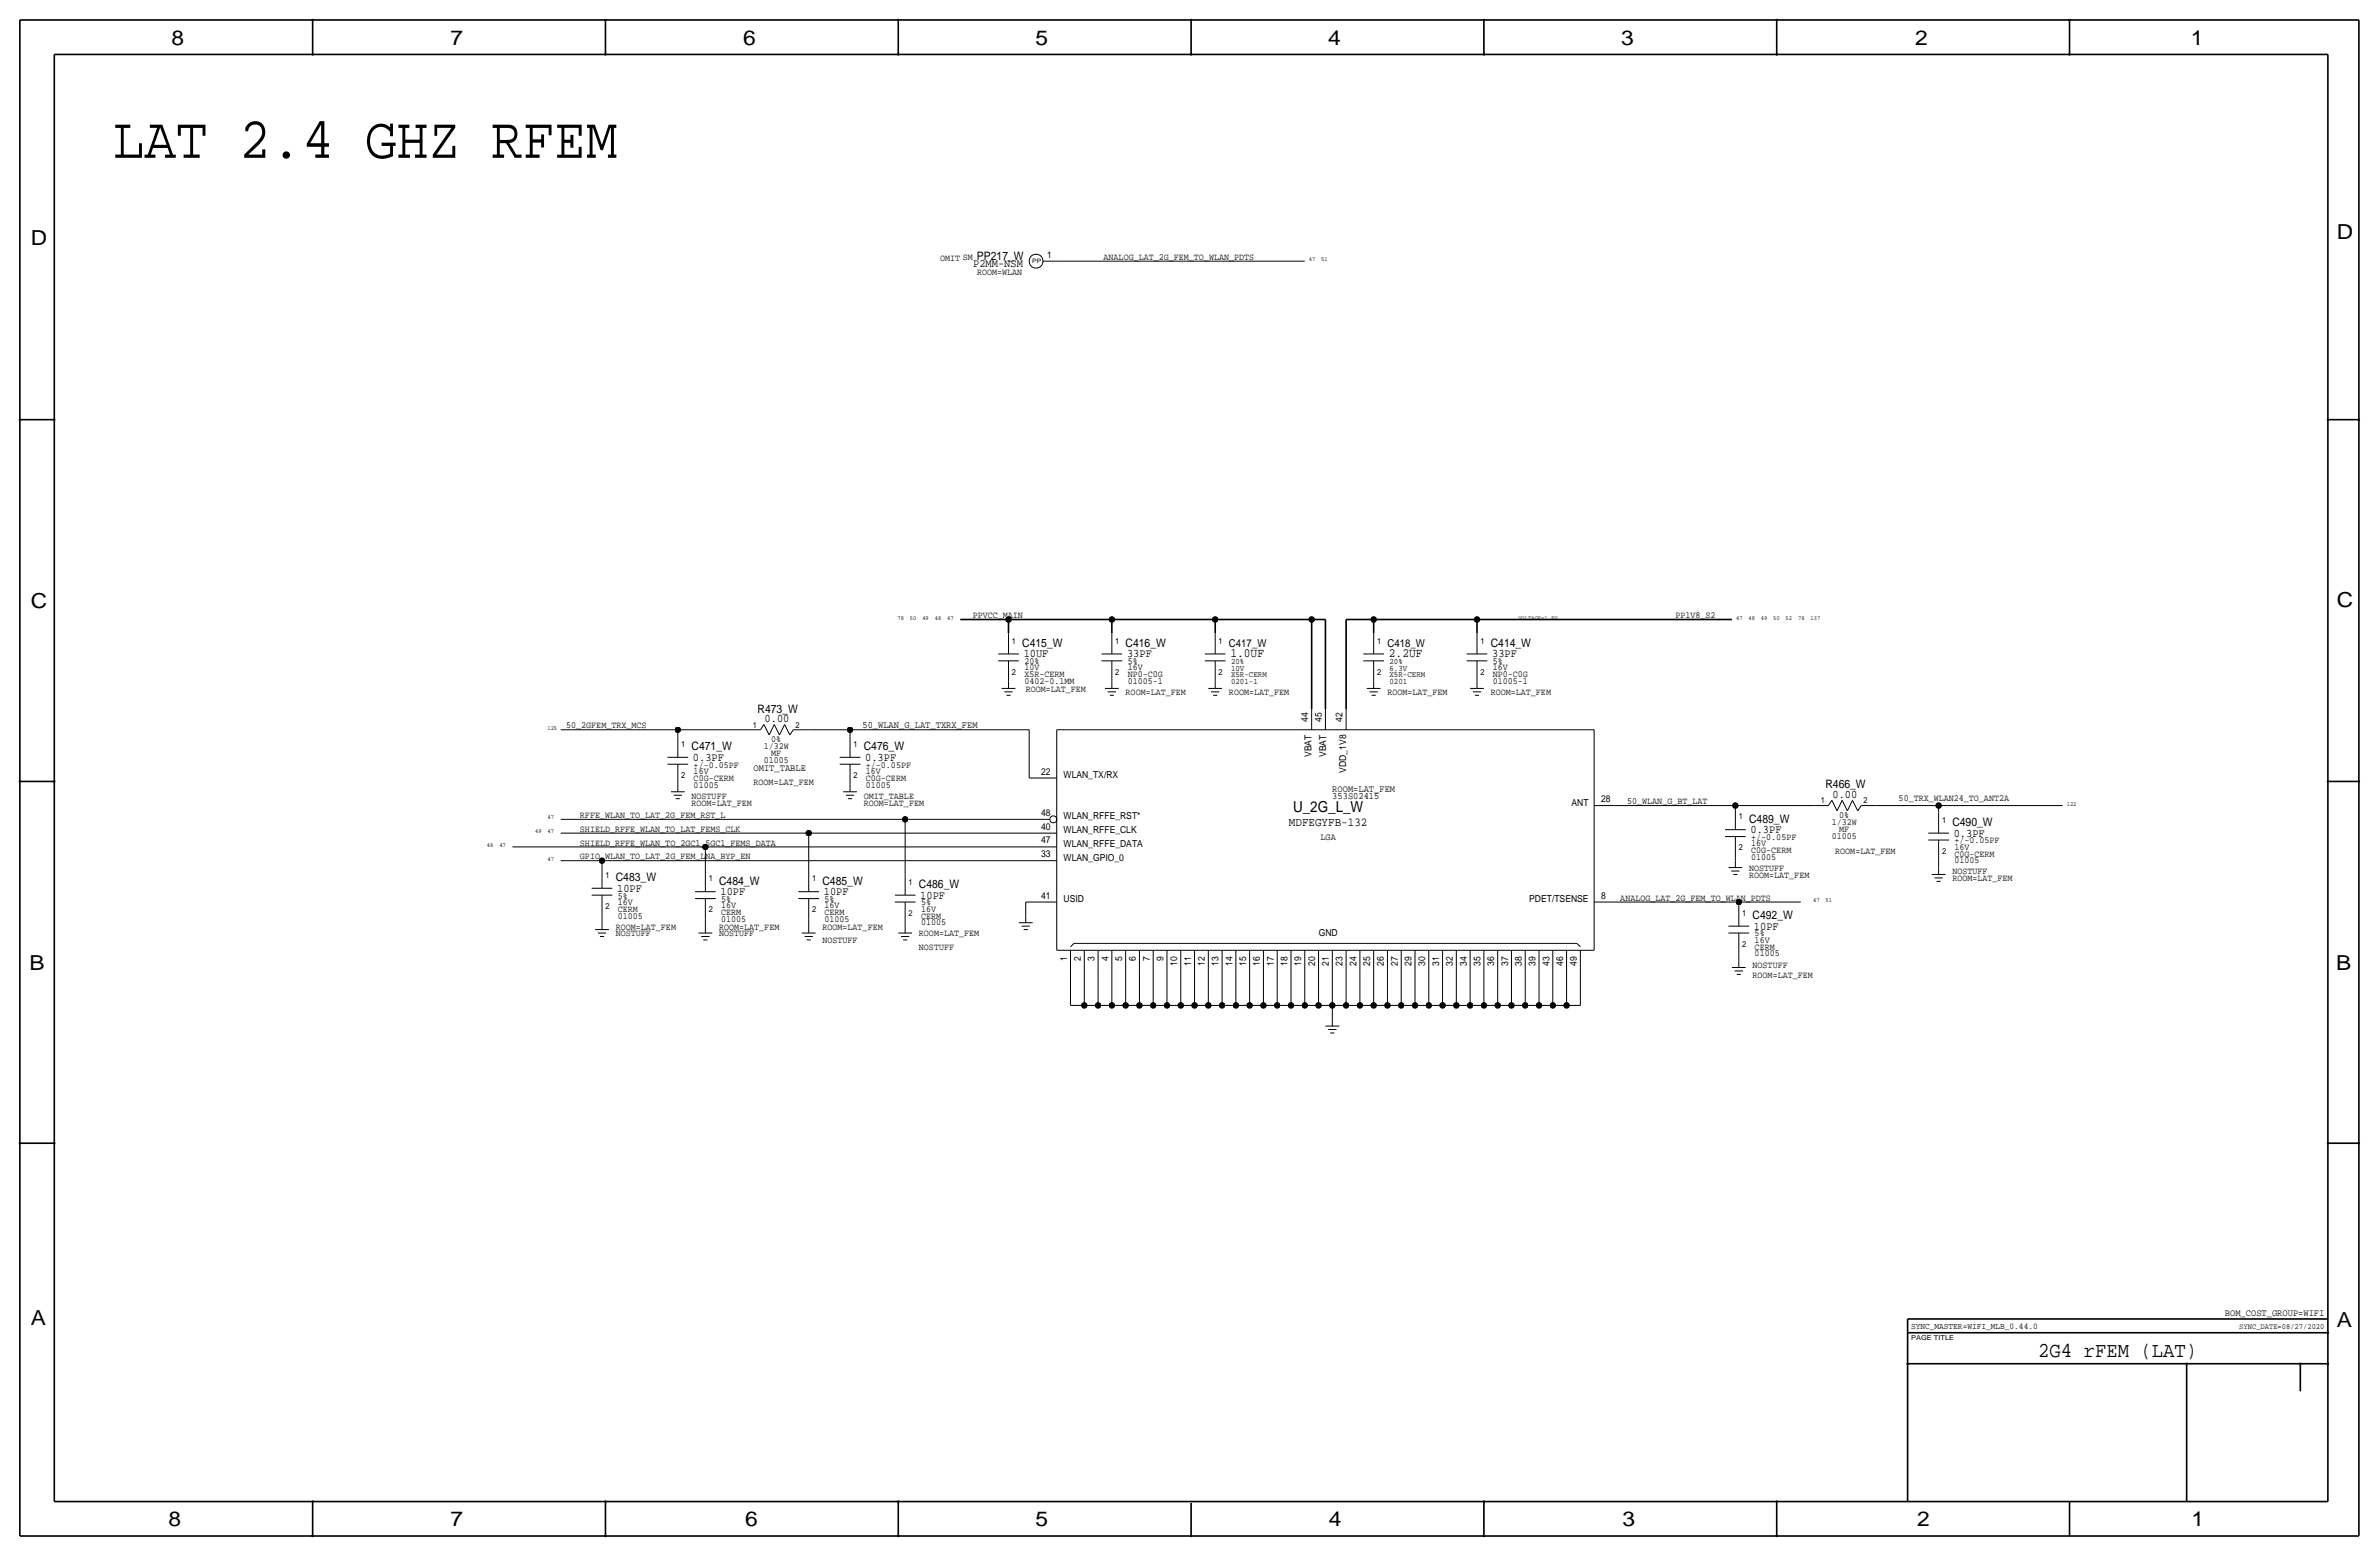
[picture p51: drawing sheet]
<svg xmlns="http://www.w3.org/2000/svg" width="877mm" height="574mm" viewBox="0 0 877 574" stroke-linecap="round" stroke-linejoin="round" font-family="sans-serif">
<defs><g id="words">
<text font-size="21.7" x="41.6" y="58.2">LAT 2.4 GHZ RFEM</text>
<text font-size="7.8" x="751.5" y="500.1">2G4 rFEM (LAT)</text>
<g font-size="7.6">
<text x="63.2" y="16.5">8</text>
<text x="166.1" y="16.5">7</text>
<text x="274" y="16.5">6</text>
<text x="381.7" y="16.5">5</text>
<text x="489.7" y="16.5">4</text>
<text x="597.6" y="16.5">3</text>
<text x="706.1" y="16.5">2</text>
<text x="807.7" y="16.5">1</text>
<text x="861.5" y="88.1">D</text>
<text x="11.4" y="90.4">D</text>
<text x="11.4" y="224.3">C</text>
<text x="861.5" y="223.8">C</text>
<text x="10.9" y="357.6">B</text>
<text x="861.3" y="357.4">B</text>
<text x="11.4" y="488.4">A</text>
<text x="861.5" y="489.2">A</text>
<text x="62.2" y="562.6">8</text>
<text x="166.1" y="562.6">7</text>
<text x="274.8" y="562.6">6</text>
<text x="381.7" y="562.6">5</text>
<text x="489.9" y="562.6">4</text>
<text x="598.1" y="562.6">3</text>
<text x="706.8" y="562.6">2</text>
<text x="807.9" y="562.6">1</text>
</g>
<text font-size="5.6" x="476.7" y="299.5">U_2G_L_W</text>
<g font-size="4.7">
<text x="453.6" y="242.3">1.0UF</text>
<text x="512" y="242.3">2.2UF</text>
</g>
<text font-size="4.5" x="475.2" y="304.5">MDFEGYFB-132</text>
<g font-size="4.3">
<text x="358.8" y="98.6">P2MM-NSM</text>
<text x="360.2" y="96">PP217_W</text>
<text x="376.9" y="238.5">C415_W</text>
<text x="415" y="238.5">C416_W</text>
<text x="549.6" y="238.5">C414_W</text>
<text x="377.4" y="242.3">10UF</text>
<text x="415.5" y="242.3">33PF</text>
<text x="550.1" y="242.3">33PF</text>
<text x="279.3" y="262.6">R473_W</text>
<text x="281.9" y="266.2">0.00</text>
<text x="255" y="276.6">C471_W</text>
<text x="255.5" y="280.4">0.3PF</text>
<text x="318.5" y="276.6">C476_W</text>
<text x="319" y="280.4">0.3PF</text>
<text x="673" y="290.6">R466_W</text>
<text x="675.6" y="294.1">0.00</text>
<text x="644.9" y="303.3">C489_W</text>
<text x="719.8" y="304.5">C490_W</text>
<text x="645.4" y="307.1">0.3PF</text>
<text x="720.3" y="308.4">0.3PF</text>
<text x="227" y="324.9">C483_W</text>
<text x="227.5" y="328.7">10PF</text>
<text x="265.1" y="326.1">C484_W</text>
<text x="265.6" y="329.9">10PF</text>
<text x="303.2" y="326.1">C485_W</text>
<text x="303.7" y="329.9">10PF</text>
<text x="338.8" y="327.4">C486_W</text>
<text x="339.3" y="331.2">10PF</text>
<text x="646.1" y="338.8">C492_W</text>
<text x="646.6" y="342.6">10PF</text>
</g>
<g font-size="4">
<text x="453.1" y="238.5">C417_W</text>
<text x="511.5" y="238.5">C418_W</text>
</g>
<g font-size="3.6">
<text x="318" y="268.5">50_WLAN_G_LAT_TXRX_FEM</text>
<text x="277.8" y="284.2">OMIT_TABLE</text>
<text x="491.2" y="291.8">ROOM=LAT_FEM</text>
<text x="491.2" y="294.4">353S02415</text>
<text x="820.3" y="484.9">BOM_COST_GROUP=WIFI</text>
</g>
<g font-size="3.5">
<text x="386" y="95.3">1</text>
<text x="406.9" y="95.8">ANALOG_LAT_2G_FEM_TO_WLAN_PDTS</text>
<text x="346.6" y="96.3">OMIT SM</text>
<text x="360.2" y="101.3">ROOM=WLAN</text>
<text x="358.6" y="227.8">PPVCC_MAIN</text>
<text x="617.7" y="227.8">PP1V8_S2</text>
<text x="377.6" y="244.9">20%</text>
<text x="415.7" y="244.9">5%</text>
<text x="550.4" y="244.9">5%</text>
<text x="377.6" y="247.1">10V</text>
<text x="377.6" y="249.7">X5R-CERM</text>
<text x="415.7" y="247.1">16V</text>
<text x="415.7" y="249.7">NP0-C0G</text>
<text x="550.4" y="249.7">NP0-C0G</text>
<text x="550.4" y="247.1">16V</text>
<text x="377.6" y="252.2">0402-0.1MM</text>
<text x="378.2" y="255">ROOM=LAT_FEM</text>
<text x="415" y="256.3">ROOM=LAT_FEM</text>
<text x="415.7" y="252.2">01005-1</text>
<text x="453.1" y="256.3">ROOM=LAT_FEM</text>
<text x="511.5" y="256.3">ROOM=LAT_FEM</text>
<text x="549.6" y="256.3">ROOM=LAT_FEM</text>
<text x="550.4" y="252.2">01005-1</text>
<text x="208.7" y="268.5">50_2GFEM_TRX_MCS</text>
<text x="482.3" y="266.2" transform="rotate(-90 482.3 266.2)">44</text>
<text x="487.4" y="266.2" transform="rotate(-90 487.4 266.2)">45</text>
<text x="495" y="266.2" transform="rotate(-90 495 266.2)">42</text>
<text x="284.4" y="273.6">0%</text>
<text x="281.6" y="276.1">1/32W</text>
<text x="281.6" y="281.2">01005</text>
<text x="284.4" y="278.6">MF</text>
<text x="483.6" y="279" transform="rotate(-90 483.6 279)">VBAT</text>
<text x="488.9" y="279" transform="rotate(-90 488.9 279)">VBAT</text>
<text x="255.7" y="287.8">C0G-CERM</text>
<text x="255.7" y="283">+/-0.05PF</text>
<text x="255.7" y="285.2">16V</text>
<text x="319.2" y="283">+/-0.05PF</text>
<text x="319.2" y="285.2">16V</text>
<text x="319.2" y="287.8">C0G-CERM</text>
<text x="383.8" y="285.5">22</text>
<text x="392.1" y="286.8">WLAN_TX/RX</text>
<text x="496.3" y="284.8" transform="rotate(-90 496.3 284.8)">VDD_1V8</text>
<text x="255.7" y="290.3">01005</text>
<text x="277.8" y="289.3">ROOM=LAT_FEM</text>
<text x="319.2" y="290.3">01005</text>
<text x="255" y="296.9">ROOM=LAT_FEM</text>
<text x="255" y="294.4">NOSTUFF</text>
<text x="318.5" y="294.4">OMIT_TABLE</text>
<text x="318.5" y="296.9">ROOM=LAT_FEM</text>
<text x="579.4" y="296.9">ANT</text>
<text x="590.2" y="295.7">28</text>
<text x="599.9" y="296.4">50_WLAN_G_BT_LAT</text>
<text x="700" y="295.1">50_TRX_WLAN24_TO_ANT2A</text>
<text x="213.8" y="301.5">RFFE_WLAN_TO_LAT_2G_FEM_RST_L</text>
<text x="383.8" y="300.7">48</text>
<text x="383.8" y="305.8">40</text>
<text x="392.1" y="302">WLAN_RFFE_RST*</text>
<text x="675.3" y="304">1/32W</text>
<text x="678.1" y="301.5">0%</text>
<text x="213.8" y="306.6">SHIELD_RFFE_WLAN_TO_LAT_FEMS_CLK</text>
<text x="213.8" y="311.7">SHIELD_RFFE_WLAN_TO_2GC1_5GC1_FEMS_DATA</text>
<text x="383.8" y="310.9">47</text>
<text x="392.1" y="307.1">WLAN_RFFE_CLK</text>
<text x="486.8" y="309.6">LGA</text>
<text x="645.6" y="311.9">16V</text>
<text x="645.6" y="309.6">+/-0.05PF</text>
<text x="675.3" y="309.1">01005</text>
<text x="678.1" y="306.6">MF</text>
<text x="720.5" y="310.9">+/-0.05PF</text>
<text x="213.8" y="316.7">GPIO_WLAN_TO_LAT_2G_FEM_LNA_BYP_EN</text>
<text x="383.8" y="316">33</text>
<text x="392.1" y="317.2">WLAN_GPIO_0</text>
<text x="392.1" y="312.2">WLAN_RFFE_DATA</text>
<text x="645.6" y="314.5">C0G-CERM</text>
<text x="645.6" y="317">01005</text>
<text x="676.6" y="314.7">ROOM=LAT_FEM</text>
<text x="720.5" y="313.2">16V</text>
<text x="720.5" y="315.7">C0G-CERM</text>
<text x="644.9" y="321.1">NOSTUFF</text>
<text x="644.9" y="323.6">ROOM=LAT_FEM</text>
<text x="719.8" y="322.3">NOSTUFF</text>
<text x="720.5" y="318.3">01005</text>
<text x="719.8" y="324.9">ROOM=LAT_FEM</text>
<text x="227.8" y="333.5">16V</text>
<text x="227.8" y="331.2">5%</text>
<text x="265.9" y="334.8">16V</text>
<text x="265.9" y="332.5">5%</text>
<text x="304" y="334.8">16V</text>
<text x="304" y="332.5">5%</text>
<text x="339.5" y="333.8">5%</text>
<text x="383.8" y="331.2">41</text>
<text x="392.1" y="332.5">USID</text>
<text x="563.8" y="332.5">PDET/TSENSE</text>
<text x="590.2" y="331.2">8</text>
<text x="597.4" y="332">ANALOG_LAT_2G_FEM_TO_WLAN_PDTS</text>
<text x="227.8" y="336">CERM</text>
<text x="227.8" y="338.6">01005</text>
<text x="265.9" y="337.3">CERM</text>
<text x="265.9" y="339.9">01005</text>
<text x="304" y="339.9">01005</text>
<text x="304" y="337.3">CERM</text>
<text x="339.5" y="341.1">01005</text>
<text x="339.5" y="336">16V</text>
<text x="339.5" y="338.6">CERM</text>
<text x="227" y="342.6">ROOM=LAT_FEM</text>
<text x="227" y="345.2">NOSTUFF</text>
<text x="265.1" y="342.6">ROOM=LAT_FEM</text>
<text x="265.1" y="345.2">NOSTUFF</text>
<text x="303.2" y="342.6">ROOM=LAT_FEM</text>
<text x="303.2" y="347.7">NOSTUFF</text>
<text x="338.8" y="345.2">ROOM=LAT_FEM</text>
<text x="486.2" y="344.9">GND</text>
<text x="646.9" y="345.2">5%</text>
<text x="646.9" y="347.5">16V</text>
<text x="338.8" y="350.3">NOSTUFF</text>
<text x="646.9" y="352.6">01005</text>
<text x="646.9" y="350">CERM</text>
<text x="393.4" y="354.3" transform="rotate(-90 393.4 354.3)">1</text>
<text x="398.5" y="354.3" transform="rotate(-90 398.5 354.3)">2</text>
<text x="403.6" y="354.3" transform="rotate(-90 403.6 354.3)">3</text>
<text x="408.6" y="354.3" transform="rotate(-90 408.6 354.3)">4</text>
<text x="413.7" y="354.3" transform="rotate(-90 413.7 354.3)">5</text>
<text x="418.8" y="354.3" transform="rotate(-90 418.8 354.3)">6</text>
<text x="423.9" y="354.3" transform="rotate(-90 423.9 354.3)">7</text>
<text x="429" y="354.3" transform="rotate(-90 429 354.3)">9</text>
<text x="434" y="356.1" transform="rotate(-90 434 356.1)">10</text>
<text x="439.1" y="356.1" transform="rotate(-90 439.1 356.1)">11</text>
<text x="444.2" y="356.1" transform="rotate(-90 444.2 356.1)">12</text>
<text x="449.3" y="356.1" transform="rotate(-90 449.3 356.1)">13</text>
<text x="454.4" y="356.1" transform="rotate(-90 454.4 356.1)">14</text>
<text x="459.4" y="356.1" transform="rotate(-90 459.4 356.1)">15</text>
<text x="464.5" y="356.1" transform="rotate(-90 464.5 356.1)">16</text>
<text x="469.6" y="356.1" transform="rotate(-90 469.6 356.1)">17</text>
<text x="474.7" y="356.1" transform="rotate(-90 474.7 356.1)">18</text>
<text x="479.8" y="356.1" transform="rotate(-90 479.8 356.1)">19</text>
<text x="484.8" y="356.1" transform="rotate(-90 484.8 356.1)">20</text>
<text x="489.9" y="356.1" transform="rotate(-90 489.9 356.1)">21</text>
<text x="495" y="356.1" transform="rotate(-90 495 356.1)">23</text>
<text x="500.1" y="356.1" transform="rotate(-90 500.1 356.1)">24</text>
<text x="505.2" y="356.1" transform="rotate(-90 505.2 356.1)">25</text>
<text x="510.2" y="356.1" transform="rotate(-90 510.2 356.1)">26</text>
<text x="515.3" y="356.1" transform="rotate(-90 515.3 356.1)">27</text>
<text x="520.4" y="356.1" transform="rotate(-90 520.4 356.1)">29</text>
<text x="525.5" y="356.1" transform="rotate(-90 525.5 356.1)">30</text>
<text x="530.6" y="356.1" transform="rotate(-90 530.6 356.1)">31</text>
<text x="535.6" y="356.1" transform="rotate(-90 535.6 356.1)">32</text>
<text x="540.7" y="356.1" transform="rotate(-90 540.7 356.1)">34</text>
<text x="545.8" y="356.1" transform="rotate(-90 545.8 356.1)">35</text>
<text x="550.9" y="356.1" transform="rotate(-90 550.9 356.1)">36</text>
<text x="556" y="356.1" transform="rotate(-90 556 356.1)">37</text>
<text x="561" y="356.1" transform="rotate(-90 561 356.1)">38</text>
<text x="566.1" y="356.1" transform="rotate(-90 566.1 356.1)">39</text>
<text x="571.2" y="356.1" transform="rotate(-90 571.2 356.1)">43</text>
<text x="576.3" y="356.1" transform="rotate(-90 576.3 356.1)">46</text>
<text x="581.4" y="356.1" transform="rotate(-90 581.4 356.1)">49</text>
<text x="646.1" y="356.6">NOSTUFF</text>
<text x="646.1" y="360.4">ROOM=LAT_FEM</text>
</g>
<text font-size="3.2" x="704.5" y="490">SYNC_MASTER=WIFI_MLB_0.44.0</text>
<g font-size="3.1">
<text x="373.1" y="237.2">1</text>
<text x="411.2" y="237.2">1</text>
<text x="449.3" y="237.2">1</text>
<text x="507.7" y="237.2">1</text>
<text x="545.8" y="237.2">1</text>
<text x="453.8" y="244.9">20%</text>
<text x="512.3" y="244.9">20%</text>
<text x="373.1" y="248.7">2</text>
<text x="411.2" y="248.7">2</text>
<text x="449.3" y="248.7">2</text>
<text x="453.8" y="247.1">10V</text>
<text x="453.8" y="249.7">X5R-CERM</text>
<text x="507.7" y="248.7">2</text>
<text x="512.3" y="247.1">6.3V</text>
<text x="512.3" y="249.7">X5R-CERM</text>
<text x="545.8" y="248.7">2</text>
<text x="453.8" y="252.2">0201-1</text>
<text x="512.3" y="252.2">0201</text>
<text x="277.6" y="268.2">1</text>
<text x="293.3" y="268.2">2</text>
<text x="251.2" y="275.3">1</text>
<text x="314.7" y="275.3">1</text>
<text x="251.2" y="286.8">2</text>
<text x="314.7" y="286.8">2</text>
<text x="671.3" y="296.2">1</text>
<text x="687" y="296.2">2</text>
<text x="641" y="302">1</text>
<text x="716" y="303.3">1</text>
<text x="641" y="313.4">2</text>
<text x="716" y="314.7">2</text>
<text x="223.2" y="323.6">1</text>
<text x="261.3" y="324.9">1</text>
<text x="299.4" y="324.9">1</text>
<text x="335" y="326.1">1</text>
<text x="223.2" y="335">2</text>
<text x="261.3" y="336.3">2</text>
<text x="299.4" y="336.3">2</text>
<text x="335" y="337.6">2</text>
<text x="642.3" y="337.6">1</text>
<text x="642.3" y="349">2</text>
</g>
<text font-size="2.9" x="825.6" y="490">SYNC_DATE=08/27/2020</text>
<text font-size="2.5" x="704.5" y="493.8">PAGE TITLE</text>
<g font-size="2.3">
<text x="380.6" y="97">PP</text>
<text x="482.5" y="96.3">47</text>
<text x="487.1" y="96.3">51</text>
<text x="330.9" y="228.3">78</text>
<text x="335.5" y="228.3">50</text>
<text x="340.1" y="228.3">49</text>
<text x="344.6" y="228.3">48</text>
<text x="349.2" y="228.3">47</text>
<text x="559.8" y="228.3">VOLTAGE=1.8V</text>
<text x="640" y="228.3">47</text>
<text x="644.6" y="228.3">48</text>
<text x="649.2" y="228.3">49</text>
<text x="653.7" y="228.3">50</text>
<text x="658.3" y="228.3">52</text>
<text x="662.9" y="228.3">78</text>
<text x="667.5" y="228.3">137</text>
<text x="201.8" y="269">125</text>
<text x="761.9" y="296.9">122</text>
<text x="201.9" y="302">47</text>
<text x="197.3" y="307.1">49</text>
<text x="201.9" y="307.1">47</text>
<text x="179.5" y="312.2">48</text>
<text x="184.1" y="312.2">47</text>
<text x="201.9" y="317.2">47</text>
<text x="668.5" y="332.5">47</text>
<text x="673" y="332.5">51</text>
</g>
</g></defs>
<g fill="none" stroke="#000" stroke-width=".6">
<path d="M7.3 7.4v558.8zM7.3 7.4h862.3zM115.3 7.4v12.7zM223.2 7.4v12.7zM331.2 7.4v12.7zM439.1 7.4v12.7zM547.1 7.4v12.7zM655 7.4v12.7zM763 7.4v12.7zM869.6 7.4v558.8zM20 20.1v533.4zM20 20.1h838.2z"/>
<path d="M858.2 20.1v533.4zM7.3 154.7h12.7zM858.2 154.7h11.4zM354 228.3h17.8zM371.8 228.3h38.1zM371.8 228.3v5.1zM409.9 228.3h38.1zM409.9 228.3v5.1zM448 228.3h35.6zM448 228.3v5.1zM483.6 228.3h5zM483.6 228.3v33.1z"/>
<path d="M488.6 228.3v33.1zM496.3 228.3h10.1zM496.3 228.3v33.1zM506.4 228.3h38.1zM506.4 228.3v5.1zM544.5 228.3h94zM544.5 228.3v5.1zM7.3 288h12.7zM858.2 288h11.4zM7.3 421.4h12.7zM858.2 421.4h11.4zM703.3 486.2v5z"/>
<path d="M703.3 486.2h154.9zM703.3 491.2h154.9zM703.3 491.2v62.3zM703.3 502.7h154.9zM806.1 502.7v50.8zM848.1 502.7v10.1zM20 553.5h838.2zM115.3 553.5v12.7zM223.2 553.5v12.7zM331.2 553.5v12.7zM439.1 554v12.2zM547.1 553.5v12.7z"/>
<path d="M655 553.5v12.7zM763 553.5v12.7zM7.3 566.2h862.3z"/>
</g>
<g fill="none" stroke="#000" stroke-width=".37">
<path d="M384.5 96.3h5.1zM389.6 96.3h91.4zM371.8 233.4v7.6zM409.9 233.4v7.6zM448 233.4v7.6zM506.4 233.4v7.6zM544.5 233.4v7.6zM368 241h7.6zM368 243.6h7.6zM369.3 253.7h5zM370.3 255h3zM371 256.3h1.6z"/>
<path d="M371.8 243.6v7.6zM371.8 251.2v2.5zM406.1 241h7.6zM406.1 243.6h7.6zM407.4 253.7h5zM408.4 255h3zM409.1 256.3h1.6zM409.9 251.2v2.5zM409.9 243.6v7.6zM444.2 241h7.6zM444.2 243.6h7.6zM445.5 253.7h5z"/>
<path d="M446.5 255h3zM447.2 256.3h1.6zM448 251.2v2.5zM448 243.6v7.6zM502.6 241h7.6zM502.6 243.6h7.6zM503.9 253.7h5.1zM504.9 255h3.1zM505.7 256.3h1.5zM506.4 251.2v2.5zM506.4 243.6v7.6zM540.7 241h7.6z"/>
<path d="M540.7 243.6h7.6zM542 253.7h5.1zM543 255h3.1zM543.8 256.3h1.5zM544.5 251.2v2.5zM544.5 243.6v7.6zM206.7 269h43.2zM246.1 279.1h7.6zM249.9 269v2.5zM249.9 269h25.4zM249.9 271.5v7.6zM275.3 269h5.1z"/>
<path d="M281.6 267.1l-1.2 1.9zM281.6 267.1l2 3.8zM285.4 267.1l-1.8 3.8zM285.4 267.1l2 3.8zM289.3 267.1l1.9 3.8zM289.3 267.1l-1.9 3.8zM292.5 269h5.6zM292.5 269l-1.3 1.9zM298.1 269h15.3zM309.6 279.1h7.6zM313.4 269h66zM313.4 269v2.5z"/>
<path d="M313.4 271.5v7.6zM379.4 269v17.8zM389.6 269h198.1zM389.6 269v81.3zM483.6 261.4v7.6zM488.6 261.4v7.6zM496.3 261.4v7.6zM587.7 269v81.3zM246.1 281.7h7.6zM247.3 291.8h5.1zM248.4 293.1h3zM249.1 294.4h1.5z"/>
<path d="M249.9 289.3v2.5zM249.9 281.7v7.6zM309.6 281.7h7.6zM310.8 291.8h5.1zM311.9 293.1h3zM312.6 294.4h1.5zM313.4 281.7v7.6zM313.4 289.3v2.5zM379.4 286.8h2.6zM382 286.8h7.6zM587.7 296.9h7.6zM595.3 296.9h44.5z"/>
<path d="M639.8 296.9h29.2zM639.8 296.9v1.3zM639.8 298.2v7.6zM669 296.9h5.1zM675.3 295l-1.2 1.9zM675.3 295l2 3.9zM679.1 295l-1.8 3.9zM679.1 295l2 3.9zM683 295l1.9 3.9zM683 295l-1.9 3.9zM686.2 296.9h5.6zM686.2 296.9l-1.3 2z"/>
<path d="M691.8 296.9h22.9zM714.7 296.9v2.6zM714.7 296.9h45.7zM714.7 299.5v7.6zM188.9 312.2h71.1zM206.7 317.2h15.2zM206.7 307.1h91.4zM206.7 302h127zM221.9 317.2h160.1zM221.9 317.2v2.6zM221.9 319.8v7.6zM260 312.2h122z"/>
<path d="M260 312.2v8.9zM298.1 307.1h83.9zM298.1 307.1v14zM333.7 302v20.3zM333.7 302h48.3zM382 302h5zM382 307.1h7.6zM382 317.2h7.6zM382 312.2h7.6zM636 305.8h7.6zM636 308.4h7.6zM637.2 319.8h5.1z"/>
<path d="M639.8 316v1.2zM639.8 317.2v2.6zM639.8 308.4v7.6zM710.9 307.1h7.6zM710.9 309.6h7.6zM714.7 317.2v2.6zM714.7 309.6v7.6zM714.7 319.8v2.5zM218.1 327.4h7.7zM218.1 329.9h7.7zM221.9 337.6v2.5zM221.9 329.9v7.7z"/>
<path d="M256.2 328.7h7.7zM256.2 331.2h7.7zM260 338.8v2.6zM260 321.1v7.6zM260 331.2v7.6zM294.3 328.7h7.7zM294.3 331.2h7.7zM298.1 338.8v2.6zM298.1 321.1v7.6zM298.1 331.2v7.6zM329.9 329.9h7.6zM329.9 332.5h7.6z"/>
<path d="M333.7 322.3v7.6zM333.7 332.5v7.6zM378.2 332.5v5.1zM378.2 332.5h3.8zM378.2 337.6v2.5zM382 332.5h7.6zM587.7 332.5h7.6zM595.3 332.5h45.7zM638.3 321.1h3zM639 322.3h1.5zM641 332.5h22.9zM641 332.5v1.3z"/>
<path d="M641 333.8v7.6zM712.2 322.3h5zM713.2 323.6h3zM713.9 324.9h1.6zM219.4 342.6h5.1zM220.4 343.9h3.1zM221.2 345.2h1.5zM221.9 340.1v2.5zM257.5 343.9h5.1zM258.5 345.2h3.1zM259.3 346.5h1.5zM260 341.4v2.5z"/>
<path d="M295.6 343.9h5.1zM296.6 345.2h3.1zM297.4 346.5h1.5zM298.1 341.4v2.5zM331.2 343.9h5zM332.2 345.2h3zM332.9 346.5h1.6zM333.7 340.1v1.3zM333.7 341.4v2.5zM375.6 340.1h5.1zM376.6 341.4h3.1zM377.4 342.6h1.5z"/>
<path d="M389.6 350.3h198.1zM394.7 357.9v12.7zM394.7 350.3v7.6zM395.9 347.7l-1.2 1.3zM395.9 347.7h185.5zM399.7 357.9v12.7zM399.7 350.3v7.6zM404.8 357.9v12.7zM404.8 350.3v7.6zM409.9 357.9v12.7zM409.9 350.3v7.6zM415 357.9v12.7z"/>
<path d="M415 350.3v7.6zM420.1 357.9v12.7zM420.1 350.3v7.6zM425.1 357.9v12.7zM425.1 350.3v7.6zM430.2 357.9v12.7zM430.2 350.3v7.6zM435.3 357.9v12.7zM435.3 350.3v7.6zM440.4 357.9v12.7zM440.4 350.3v7.6zM445.5 357.9v12.7z"/>
<path d="M445.5 350.3v7.6zM450.5 357.9v12.7zM450.5 350.3v7.6zM455.6 357.9v12.7zM455.6 350.3v7.6zM460.7 357.9v12.7zM460.7 350.3v7.6zM465.8 357.9v12.7zM465.8 350.3v7.6zM470.9 357.9v12.7zM470.9 350.3v7.6zM475.9 357.9v12.7z"/>
<path d="M475.9 350.3v7.6zM481 357.9v12.7zM481 350.3v7.6zM486.1 357.9v12.7zM486.1 350.3v7.6zM491.2 357.9v12.7zM491.2 350.3v7.6zM496.3 357.9v12.7zM496.3 350.3v7.6zM501.3 357.9v12.7zM501.3 350.3v7.6zM506.4 357.9v12.7z"/>
<path d="M506.4 350.3v7.6zM511.5 357.9v12.7zM511.5 350.3v7.6zM516.6 357.9v12.7zM516.6 350.3v7.6zM521.7 357.9v12.7zM521.7 350.3v7.6zM526.7 357.9v12.7zM526.7 350.3v7.6zM531.8 357.9v12.7zM531.8 350.3v7.6zM536.9 357.9v12.7z"/>
<path d="M536.9 350.3v7.6zM542 357.9v12.7zM542 350.3v7.6zM547.1 357.9v12.7zM547.1 350.3v7.6zM552.1 357.9v12.7zM552.1 350.3v7.6zM557.2 357.9v12.7zM557.2 350.3v7.6zM562.3 357.9v12.7zM562.3 350.3v7.6zM567.4 357.9v12.7z"/>
<path d="M567.4 350.3v7.6zM572.5 357.9v12.7zM572.5 350.3v7.6zM577.5 357.9v12.7zM577.5 350.3v7.6zM581.4 347.7l1.2 1.3zM582.6 357.9v12.7zM582.6 350.3v7.6zM637.2 341.4h7.7zM637.2 343.9h7.7zM638.5 356.6h5.1zM639.5 357.9h3.1z"/>
<path d="M640.3 359.2h1.5zM641 351.5v2.6zM641 343.9v7.6zM641 354.1v2.5zM394.7 370.6h5zM399.7 370.6h5.1zM404.8 370.6h5.1zM409.9 370.6h5.1zM415 370.6h5.1zM420.1 370.6h5zM425.1 370.6h5.1zM430.2 370.6h5.1z"/>
<path d="M435.3 370.6h5.1zM440.4 370.6h5.1zM445.5 370.6h5zM450.5 370.6h5.1zM455.6 370.6h5.1zM460.7 370.6h5.1zM465.8 370.6h5.1zM470.9 370.6h5zM475.9 370.6h5.1zM481 370.6h5.1zM486.1 370.6h5.1zM488.6 378.2h5.1z"/>
<path d="M489.7 379.5h3zM491.2 370.6h5.1zM491.2 370.6v5.1zM491.2 375.7v2.5zM496.3 370.6h5zM501.3 370.6h5.1zM506.4 370.6h5.1zM511.5 370.6h5.1zM516.6 370.6h5.1zM521.7 370.6h5zM526.7 370.6h5.1zM531.8 370.6h5.1z"/>
<path d="M536.9 370.6h5.1zM542 370.6h5.1zM547.1 370.6h5zM552.1 370.6h5.1zM557.2 370.6h5.1zM562.3 370.6h5.1zM567.4 370.6h5.1zM572.5 370.6h5zM577.5 370.6h5.1zM490.4 380.7h1.5z"/>
<circle cx="382" cy="96.3" r="2.56"/>
<circle cx="388.3" cy="302" r="1.28"/>
</g>
<g fill="#000" stroke="#000" stroke-width=".37">
<path d="M115.1 7.2h.4v.3h-.4zM115.1 19.9h.4v.3h-.4zM223 7.2h.4v.3h-.4zM223 19.9h.4v.3h-.4zM331 19.9h.4v.3h-.4zM331 7.2h.4v.3h-.4zM438.9 7.2h.4v.3h-.4zM438.9 19.9h.4v.3h-.4zM546.9 7.2h.4v.3h-.4zM546.9 19.9h.4v.3h-.4zM654.8 19.9h.4v.3h-.4zM654.8 7.2h.4v.3h-.4z"/>
<path d="M762.8 19.9h.4v.3h-.4zM762.8 7.2h.4v.3h-.4zM7.1 154.5h.4v.4h-.4zM19.8 154.5h.4v.4h-.4zM858 154.5h.4v.4h-.4zM869.5 154.5h.3v.4h-.3zM7.1 287.9h.4v.3h-.4zM19.8 287.9h.4v.3h-.4zM858 287.9h.4v.3h-.4zM869.5 287.9h.3v.3h-.3zM7.1 421.2h.4v.4h-.4zM19.8 421.2h.4v.4h-.4z"/>
<path d="M858 421.2h.4v.4h-.4zM869.5 421.2h.3v.4h-.3zM858 491.1h.4v.3h-.4zM703.1 502.5h.4v.3h-.4zM806 502.5h.3v.3h-.3zM847.9 502.5h.3v.3h-.3zM858 502.5h.4v.3h-.4zM115.1 553.3h.4v.3h-.4zM223 553.3h.4v.3h-.4zM331 553.3h.4v.3h-.4zM546.9 553.3h.4v.3h-.4zM654.8 553.3h.4v.3h-.4z"/>
<path d="M115.1 566h.4v.3h-.4zM223 566h.4v.3h-.4zM331 566h.4v.3h-.4zM438.9 566h.4v.3h-.4zM546.9 566h.4v.3h-.4zM654.8 566h.4v.3h-.4z"/>
<circle cx="371.8" cy="228.3" r="1.02"/>
<circle cx="409.9" cy="228.3" r="1.02"/>
<circle cx="448" cy="228.3" r="1.02"/>
<circle cx="483.6" cy="228.3" r="1.02"/>
<circle cx="506.4" cy="228.3" r="1.02"/>
<circle cx="544.5" cy="228.3" r="1.02"/>
<circle cx="249.9" cy="269" r="1.02"/>
<circle cx="313.4" cy="269" r="1.02"/>
<circle cx="639.8" cy="296.9" r="1.02"/>
<circle cx="714.7" cy="296.9" r="1.02"/>
<circle cx="221.9" cy="317.2" r="1.02"/>
<circle cx="260" cy="312.2" r="1.02"/>
<circle cx="298.1" cy="307.1" r="1.02"/>
<circle cx="333.7" cy="302" r="1.02"/>
<circle cx="641" cy="332.5" r="1.02"/>
<circle cx="399.7" cy="370.6" r="1.02"/>
<circle cx="404.8" cy="370.6" r="1.02"/>
<circle cx="409.9" cy="370.6" r="1.02"/>
<circle cx="415" cy="370.6" r="1.02"/>
<circle cx="420.1" cy="370.6" r="1.02"/>
<circle cx="425.1" cy="370.6" r="1.02"/>
<circle cx="430.2" cy="370.6" r="1.02"/>
<circle cx="435.3" cy="370.6" r="1.02"/>
<circle cx="440.4" cy="370.6" r="1.02"/>
<circle cx="445.5" cy="370.6" r="1.02"/>
<circle cx="450.5" cy="370.6" r="1.02"/>
<circle cx="455.6" cy="370.6" r="1.02"/>
<circle cx="460.7" cy="370.6" r="1.02"/>
<circle cx="465.8" cy="370.6" r="1.02"/>
<circle cx="470.9" cy="370.6" r="1.02"/>
<circle cx="475.9" cy="370.6" r="1.02"/>
<circle cx="481" cy="370.6" r="1.02"/>
<circle cx="486.1" cy="370.6" r="1.02"/>
<circle cx="491.2" cy="370.6" r="1.02"/>
<circle cx="496.3" cy="370.6" r="1.02"/>
<circle cx="501.3" cy="370.6" r="1.02"/>
<circle cx="506.4" cy="370.6" r="1.02"/>
<circle cx="511.5" cy="370.6" r="1.02"/>
<circle cx="516.6" cy="370.6" r="1.02"/>
<circle cx="521.7" cy="370.6" r="1.02"/>
<circle cx="526.7" cy="370.6" r="1.02"/>
<circle cx="531.8" cy="370.6" r="1.02"/>
<circle cx="536.9" cy="370.6" r="1.02"/>
<circle cx="542" cy="370.6" r="1.02"/>
<circle cx="547.1" cy="370.6" r="1.02"/>
<circle cx="552.1" cy="370.6" r="1.02"/>
<circle cx="557.2" cy="370.6" r="1.02"/>
<circle cx="562.3" cy="370.6" r="1.02"/>
<circle cx="567.4" cy="370.6" r="1.02"/>
<circle cx="572.5" cy="370.6" r="1.02"/>
<circle cx="577.5" cy="370.6" r="1.02"/>
</g>
<use href="#words"/>
</svg>
